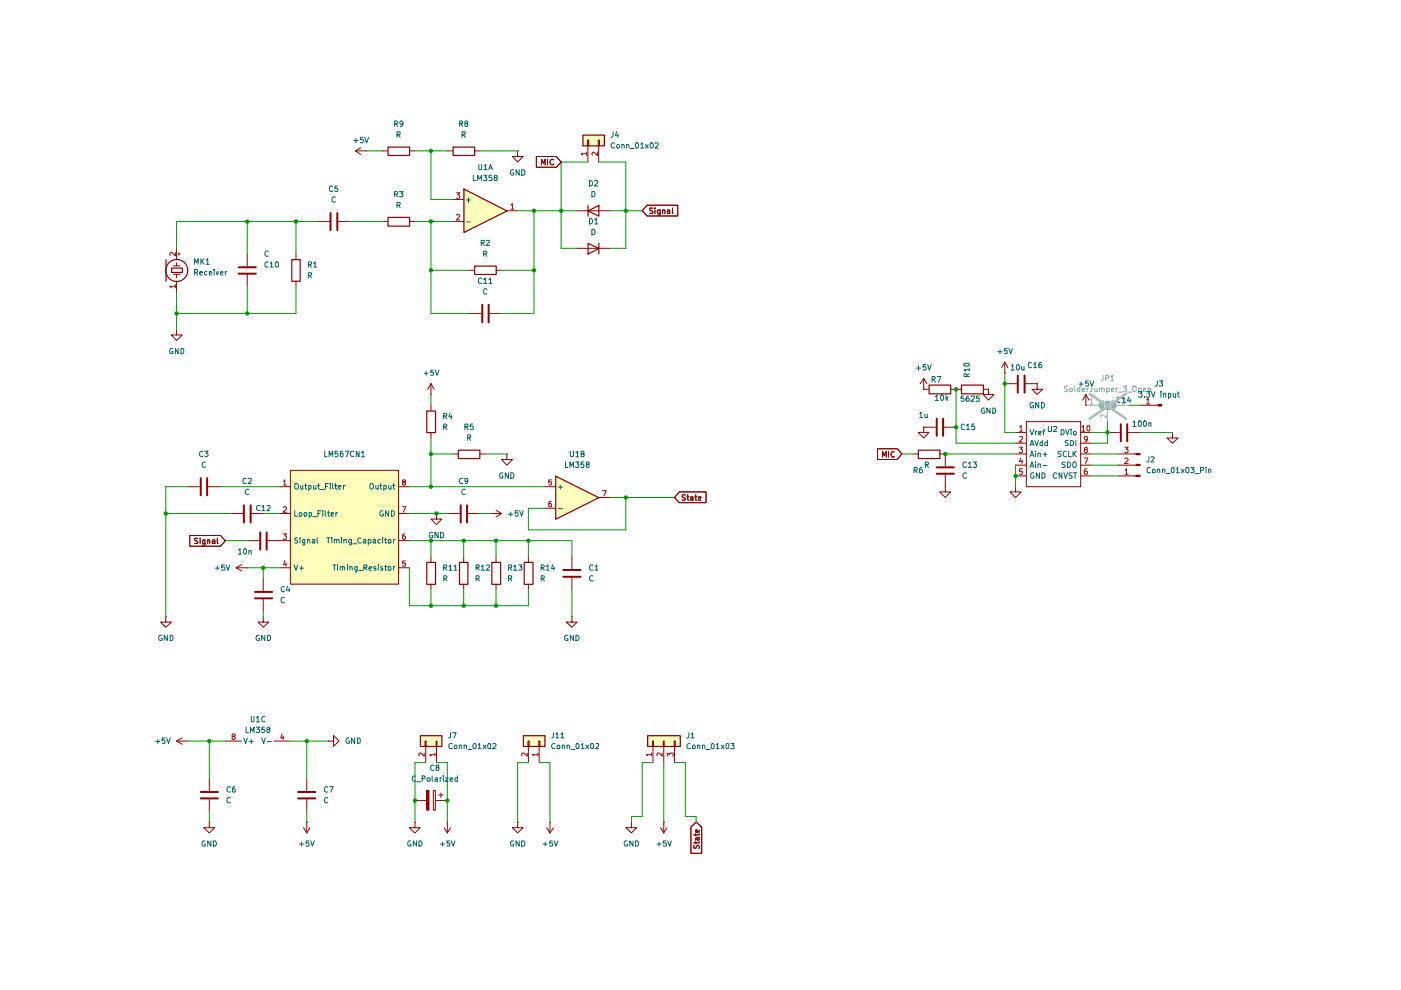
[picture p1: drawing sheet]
<svg xmlns="http://www.w3.org/2000/svg" width="297mm" height="210mm" viewBox="0 0 297 210" stroke-linecap="round" stroke-linejoin="round" font-family="sans-serif">
<path d="M231 83.5l7.7 5.3M238.7 83.5l-7.7 5.3" fill="none" stroke="#c2c2c2" stroke-width=".42"/>
<g fill="#ffb">
<path d="M117.8 101l9.2 4.5-9.2 4.6z"/>
<path d="M61.6 99.8h23v24.1h-23z"/>
<path d="M89.1 156h4.6v2.3h-4.6z"/>
<path d="M111 156h4.5v2.3h-4.5z"/>
<path d="M137.3 156h6.9v2.3h-6.9z"/>
</g>
<path d="M231 83.5l7.7 5.3M238.7 83.5l-7.7 5.3" fill="none" stroke="#c2c2c2" stroke-width=".42"/>
<g fill="#ffb">
<path d="M98.4 40.1l9.1 4.6-9.1 4.6z"/>
<path d="M123.6 28.6h4.6v2.3h-4.6z"/>
</g>
<path d="M231 83.5l7.7 5.3M238.7 83.5l-7.7 5.3" fill="none" stroke="#c2c2c2" stroke-width=".42"/>
<g fill="none" stroke="#910000" stroke-width=".21">
<path d="M36.8 56.4h1.4M36.8 58.2h1.4M37.4 52.6v2.4M37.4 55.7v.7M37.4 58.2v.7M37.4 59.6v2.3M37.7 53.8h.5M37.9 53.6v.5M52.4 53.8v2.6M52.4 58.2v2.5M62.8 53.8v1.2M62.8 59.6v1.1"/>
<path d="M99.4 57.3h1.2M105.2 57.3h1.2M122.4 52.6h6.9M137.2 43.5h6.5v2.3h-6.5l-1-1.1zM138.4 44.2h-.6v.3l.6 .4-.2 .4-.4-.1M138.9 44.1v.1M138.9 44.5v.8M140 45.2h-.5v-.7h.5v1l-.2 .1h-.3M140.5 44.6l.4-.1 .1 .8M140.5 44.5v.8M141.5 44.5h.4l.1 .8M142 44.8l-.5 .1v.3h.5"/>
<path d="M142.6 44.1l.1 1.2M37.4 69.9v1.1h1.2l-1.2 1.2-1.1-1.2h1.1M37.4 69.9h.1M99.4 66.4h2.6M103.8 66.4h2.6M61.6 99.7h22.9v24.2h-22.9zM91.4 83.6h.1M91.4 81.4l-.7 1.1M91.4 81.4l.6 1.1M91.4 81.4v2.2M91.4 85.9v1.2M91.4 91.7v1.2"/>
<path d="M96 96.3h1.1M101.7 96.3h1.2M107.5 96.3v1.1h1.1l-1.1 1.2-1.1-1.2h1.1M107.5 96.3h.1M186 95.2h4.3l.9 1.1-.9 1.1h-4.3zM187.1 96.9v-1.2l.4 .9 .4-.9v1.2M188.4 95.7v1.2M189.6 95.8l-.2-.1a.6 .6 0 0 0-.5 .6 .6 .6 0 0 0 .5 .6l.2-.1M193.5 96.3h1.2M195.8 82.5h.1M195.8 80.2l-.7 1.2M195.8 80.2l.7 1.2"/>
<path d="M195.8 80.2v2.3M199.2 96.3h1.2M39.7 103.2h2.6M40.2 113.5h6.6l1 1.1-1 1.2h-6.6zM41.9 114.2l-.4-.1-.3 .2v.2l.7 .5-.1 .2h-.6M42.4 114.1v.1M42.4 114.5v.7M43.4 114.5v1.1h-.5M43.4 114.5h-.3l-.2 .1v.5l.5 .1M44 114.6l.2-.1h.3v.7M44 114.5v.7M44.1 103.2h2.6"/>
<path d="M45.1 114.5h.3l.2 .1v.6h-.5l-.1-.2 .1-.2h.5M46.1 114.1v.9l.1 .2M49 108.9h2.5M51.2 119.7l-1.1 .7M52.4 114.6h2.5M53.3 108.9h2.5M56.7 114.6h4.9M59.3 103.2h2.3M59.3 108.9h2.3M84.5 103.2h2.3M84.5 108.9h2.3M84.5 114.6h2.3"/>
<path d="M91.4 118.1v1.1M92.6 108.9v1.2h1.1l-1.1 1.1-1.2-1.1h1.2M92.6 108.9h.1M94.8 108.9h2.6M98.3 118.1v1.1M99.2 108.9h2.5M104 108.9h.1M104 108.9h2.4M105.2 108.2l1.2 .7M105.2 118.1v1.1M106.4 108.9l-1.2 .7M112 118.1v1.1"/>
<path d="M115.5 103.2h2.3M115.5 107.8h2.3M121.3 118.1v2.5M126.9 105.5h2.4M144 104.3h5.7v2.3h-5.7l-1-1.1zM145.3 105h-.6v.4l.5 .2 .1 .2-.3 .3-.4-.1M145.6 105.3h.5M145.8 104.9v1.1l.3 .1M146.4 105.4h.5v.7M146.9 105.6h-.5v.4h.5M147.3 105.3h.5M147.5 104.9v1.1l.3 .1"/>
<path d="M148.1 105.6h.5v-.2h-.5v.6h.5M35.2 130.7v1.2h1.1l-1.1 1.1-1.1-1.1h1.1M35.2 130.7h.1M50.1 120.4h2.3M50.1 120.4l1.1 .7M52.4 120.4h.1M55.8 122.7v2.5M55.8 127.1v2.4M59.3 120.4h2.3M84.5 120.4h2.3M91.4 123.9v1.1M98.3 123.9v1.1"/>
<path d="M105.2 123.9v1.1M112 123.9v1.1M121.3 130.7v1.2h1.1l-1.1 1.1-1.2-1.1h1.2M121.3 130.7h.1M121.3 122.4v2.6M90.1 157.1h.3v1.1h-.3zM90.3 158.2v3.5M92.5 157.1h.1v1.1h-.1zM92.6 158.2v3.5M111.9 157.1h.3v1.1h-.3zM112 158.2v3.5M114.2 157.1h.3v1.1h-.3z"/>
<path d="M114.3 158.2v3.5M138.4 157.1h.1v1.1h-.1zM138.4 158.2v3.5M140.6 157.1h.2v1.1h-.2zM140.7 158.2v3.5M142.9 157.1h.3v1.1h-.3zM143 158.2v3.5M91.9 167.6h.4v4.2h-.4zM93 168.6h.9M93.5 168.1v1M94.2 175.5l.6 1.1M94.8 174.3h.1"/>
<path d="M94.8 174.3v2.3M95.5 175.5l-.7 1.1M109.7 174.3v1.2h1.2l-1.2 1.1-1.1-1.1h1.1M109.7 174.3h.1M115.9 175.5l.7 1.1M116.6 174.3h.1M116.6 174.3v2.3M117.4 175.5l-.8 1.1M133.9 174.3v1.2h1.1l-1.1 1.1-1.2-1.1h1.2M133.9 174.3h.1M140.1 175.5l.6 1.1M140.7 174.3h.1"/>
<path d="M140.7 174.3v2.3M141.4 175.5l-.7 1.1M146.5 175.3l1.1-1 1.2 1v5.6h-2.3zM147.2 179.2v.6h.4l.2-.5 .2-.1 .3 .3-.1 .4M147.5 176.8v.4M147.5 178.5v.4M147.8 177.6v.5h.4v-.5M148.2 176v.4h-.7v-.4l.3-.1v.5M148.3 178.5l-.1 .2h-1.1M148.3 177.6h-.7l-.1 .5M148.3 176.8l-.1 .2h-1.1"/>
</g>
<g fill="none" stroke="#910000" stroke-width=".25">
<path d="M35.2 55.1v4.5M36.4 56.8h2.3v1h-2.3zM61.9 55.1h1.7v4.5h-1.7zM100.6 56.4h4.6v1.8h-4.6zM124.7 51.6l2.3 1.1-2.3 1.2zM127 51.6v2.3M90.5 87.2h1.8v4.5h-1.8zM97.2 95.4h4.5v1.8h-4.5zM194.7 95.4h4.6v1.8h-4.6zM90.5 119.2h1.8v4.7h-1.8zM97.4 119.2h1.8v4.7h-1.8zM104.3 119.2h1.8v4.7h-1.8z"/>
<path d="M111.1 119.2h1.9v4.7h-1.9zM117.8 101l9.2 4.5-9.2 4.6zM89.1 156h4.6v2.3h-4.6zM111 156h4.5v2.3h-4.5zM137.3 156h6.9v2.3h-6.9z"/>
<circle cx="37.5" cy="57.3" r="2.33"/>
</g>
<g fill="none" stroke="#b90000" stroke-width=".21">
<path d="M37.2 53.5v.8l-.9-.8-.3 .2 .1 .5M37.2 60.7h-1.2l.3 .3M37.2 60.4v.6M60 113.2h.7l-.3 .4 .3 .2v.4l-.1 .2h-.4l-.2-.2M60.1 102l.3-.2v1.1M60.1 107.6l.1-.2h.4l.1 .2v.3l-.7 .7h.7M60.1 102.9h.6M60.4 118.9l-.3 .8h.7M60.6 119.3v.7M85.3 107.4h.7l-.5 1.2M85.5 102.2l-.1-.1v-.3h.6l-.1 .4h-.4l-.1 .1v.5l.1 .1 .5-.1v-.5l-.2-.1M85.9 113.2l-.5 .2v.8l.1 .2 .5-.2v-.4l-.2-.2h-.3l-.1 .3"/>
<path d="M86 118.9h-.6v.6h.6l-.1 .5h-.5M116.9 106.3h-.4l-.2 .3v.7h.6v-.5h-.4l-.2 .1M116.9 101.8h-.6v.5h.6v.5h-.6M127.7 104h.8l-.5 1.1M89.9 159.7v.6l-.6-.6-.5 .1 .1 .5M92.2 159.7v.6M111.8 159.7v.6l-.7-.6h-.4v.6M114.1 159.7v.6M138.1 159.7v.6M140.4 159.7v.6l-.6-.6h-.4v.6M92.2 160h-1.1l.4 .3M114.1 160h-1.2l.3 .3"/>
<path d="M138.1 160h-1.1l.3 .3M141.6 160.3v-.6l.4 .3 .1-.3h.5l.2 .1v.4l-.2 .1"/>
</g>
<g fill="none" stroke="#006665" stroke-width=".21">
<path d="M62.3 119.8l.5 1.1 .3-1.1M62.5 102.7l.3-.2a.6 .6 0 0 1 .5 .6 .6 .6 0 0 1-.5 .6l-.3-.2zM62.5 108.3v1.2h.6M63.1 114.1h-.6v.4l.6 .2-.1 .4h-.5M63.4 108.8l.5-.1 .1 .2v.3l-.2 .3-.4-.2zM63.6 114v.1M63.6 114.4v.7M63.8 102.9v.7h.4M64.2 102.9v.8M64.5 108.7h.5v.2v.3l-.2 .3-.4-.3zM64.6 114.4v1.1h-.4M64.6 114.5l-.2-.1-.3 .2 .1 .5h.4"/>
<path d="M64.6 102.9h.4M64.8 102.5v1.1l.2 .1M65.2 114.5l.2-.1 .3 .1v.6M65.2 114.4v.7M65.5 103l.2-.1 .3 .2-.1 .5h-.4M65.5 102.9v1.1M65.5 109.4l.4 .1 .2-.2-.1-.6h-.5v1.1M66.2 114.5l.4-.1 .1 .1v.6h-.5l.1-.4h.4M66.3 109.5h.9M66.5 102.9v.7h.5M67 102.9v.8M67.2 114v1l.2 .1"/>
<path d="M67.3 102.9h.4M67.4 108.9h.4M67.5 102.5v1l.2 .2M67.9 103.8h.9M68 108.3h-.6v1.2M68.4 108.3v.1M68.4 108.7v.8M68.9 108.3v1l.2 .2M69 103.1h.4M69.3 114h.6M69.4 108.7h.5M69.6 102.5h-.6v1.2"/>
<path d="M69.6 108.3v1.1l.3 .1M69.6 114v1.1M70 102.5v.2M70 102.9v.8M70.2 109h.5l-.1-.3h-.4v.7h.4M70.4 114v.1M70.4 114.4v.7M70.5 102.5v1l.2 .2M70.5 119.8h.7M70.9 114.5l.1-.1 .4 .1v.6M70.9 114.4v.7M70.9 119.8v1.1"/>
<path d="M71 102.9h.5M71.1 102.5v1l.4 .2M71.2 108.7v.8M71.4 114.5l.2-.1 .3 .1v.6M71.6 108.7h-.3l-.1 .2M71.6 119.8v.1M71.7 103.3l.6-.1-.1-.3-.5 .2v.4l.2 .2 .3-.1M72.4 114v.1M72.4 114.4v.7M72.8 102.9v.8M72.9 114.5l.2-.1 .3 .1v.6M72.9 114.4v.7"/>
<path d="M73.2 102.9l-.4 .2M73.7 119.8v.1M74.5 114.4v.9l-.2 .3-.3-.1M74.5 114.5l-.3-.1-.3 .2 .1 .5h.5M74.8 115.3h.8M76.6 114.1l-.4-.1-.3 .3 .1 .7h.6M77.1 114.5l.3-.1 .2 .1v.6h-.5l-.1-.2 .1-.2h.5M78.1 114.5l.3-.1 .3 .2v.4l-.2 .1h-.4M78.1 114.4v1.2M78.7 102.5h.2a.65 .65 0 0 1 .3 .7 .65 .65 0 0 1-.5 .5 .78 .78 0 0 1 0-1.2zM79.1 114.5h.5v.6h-.5v-.3l.5-.1M79.7 102.9v.6l.2 .2 .3-.1"/>
<path d="M80.2 119.8v.1M80.2 102.9v.8M80.5 102.9h.5M80.6 114.5l-.2-.1-.3 .2 .1 .5h.4M80.7 102.5v1l.3 .2M81.1 114v.1M81.1 114.4v.7M81.2 108.4l-.2-.1a.61 .61 0 0 0-.5 .6 .61 .61 0 0 0 .5 .6l.3-.2v-.3h-.3M81.4 103h.5v.6h-.5M81.4 102.9v1.1M81.5 114.4h.5M81.7 114v1.1h.3"/>
<path d="M81.7 119.8v1.1h.3M82.3 114.5l.2-.1 .3 .1v.6l-.5-.1zM82.4 102.9v.6l.2 .2 .3-.1M82.4 108.3v1.2l-.7-1.2v1.2M82.9 102.9v.8M83 108.3l.6 .2v.6l-.4 .4h-.2zM83.2 102.9h.5M83.4 102.5v1l.3 .2M83.4 114.4v.7M83.7 114.4l-.3 .2M118.4 103.3h.9M118.4 107.9h.9"/>
<path d="M118.8 102.9v.8M63.5 120.5h.9M63.9 120v.9M71.6 120.1v.8M72.2 120.2l.3-.1 .2 .2v.6M72.2 120.1v.8M72.7 120.3l.1-.2 .3 .1v.7M73.7 120.1v.8M74.2 120.2l.3-.1 .2 .2v.6M74.2 120.1v.8M75.7 120.1v1l-.2 .2-.2-.1M75.7 120.2l-.2-.1-.3 .3 .1 .5h.4"/>
<path d="M76 121h.9M77.1 120.4l.6-.1v-.5h-.6v1.1M77.4 120.4l.4 .5M78.2 120.6l.6-.2-.1-.3-.5 .2v.4l.1 .2h.5M79.7 120.2h-.4v.3l.4 .1 .1 .1-.1 .2h-.4M80.2 120.1v.8M81.1 120.2l-.2-.1-.2 .2 .2 .3h.2v.3h-.4M81.5 120.1h.5M82.3 120.2h.5v.7l-.5-.1zM83.4 120.1v.8M83.7 120.1l-.3 .1v.2"/>
</g>
<g fill="none" stroke="#910000" stroke-width=".42">
<path d="M50.6 58h3.6M50.6 56.7h3.6M102.2 64.6v3.8M103.6 64.6v3.8M42.6 101.4v3.6M43.9 101.4v3.6M51.7 107.1v3.7M53.1 107.1v3.7M55.2 112.9v3.6M56.5 112.9v3.6M97.7 107.1v3.7M99 107.1v3.7"/>
<path d="M54.1 126.9h3.6M54.1 125.5h3.6M119.4 120.8h3.7M119.4 122.3h3.7"/>
</g>
<path d="M90.4 167.6h.5v4.2h-.5z" fill="#910000"/>
<g fill="none" stroke="#910000" stroke-width=".21">
<path d="M195.8 90.6v1.1h1.1l-1.1 1.2-1.1-1.2h1.1M195.8 90.6h.1M195.8 90.6h2.5M195.8 82.5h1.1M200.2 90.6h2.5M201.5 82.5h1.2M215.3 91.7h2.3M215.3 94h2.3M215.3 96.3h2.3M215.3 98.6h2.3M217.6 89.4h11.5v13.8h-11.5zM229.1 91.7h2.3"/>
<path d="M229.1 94h2.3M229.1 96.3h2.3M229.1 98.6h2.3M234.8 91.7h2.5M239.2 91.7h2.5M215.3 100.9h2.3M229.1 100.9h2.3M55.8 130.7v1.2h1.2l-1.2 1.1-1.1-1.1h1.1M55.8 130.7h.1M37.4 157.1h2.3M37.4 157.1l1.2 .7M38.6 156.4l-1.2 .7"/>
<path d="M39.7 157.1h.1M47.8 157.1h3.4M58.1 157.1h3.5M69.6 157.1h1.1v-1.2l1.2 1.2-1.2 1.1v-1.1M69.6 157.1h.1M44.4 174.3v1.2h1.1l-1.1 1.1-1.2-1.1h1.2M44.4 174.3h.1M44.4 165.2v2.4M44.4 169.5v2.5M64.4 175.5l.6 1.1M65 174.3h.1M65 165.2v2.4"/>
<path d="M65 169.5v2.5M65 174.3v2.3M65.7 175.5l-.7 1.1M88 174.3v1.2h1.1l-1.1 1.1-1.2-1.1h1.2M88 174.3h.1M88 169.7h2.4M90.4 167.6h.5v4.2h-.5zM92.3 169.7h2.5"/>
</g>
<path d="M198.6 88.8v3.6M200 88.8v3.6M237.6 89.9v3.7M239 89.9v3.7M42.6 167.9h3.6M42.6 169.3h3.6M63.2 167.9h3.7M63.2 169.3h3.7" fill="none" stroke="#910000" stroke-width=".42"/>
<g fill="none" stroke="#b90000" stroke-width=".21">
<path d="M216.1 94.8h.7l-.4 .4 .4 .2v.4l-.2 .2h-.3l-.2-.2M216.2 90.6l.3-.4v1.2M216.2 92.6h.6v.4l-.7 .7h.7M216.2 91.4h.6M216.4 97.1l-.2 .8h.6M216.7 97.5v.8M216.8 99.4h-.6v.6h.6v.5h-.6M229.4 90.6l.3-.4v1.2M229.4 91.4h.7M229.9 97.1h.7l-.5 1.2M230.1 95.3l-.2-.2 .2-.3 .4 .1v.3l-.6 .4 .2 .4 .5-.3-.3-.4M230.5 99.4h-.3a.73 .73 0 0 0-.1 1.1h.4l.1-.4-.1-.2h-.4l-.2 .2"/>
<path d="M230.6 90.3l.2-.1 .3 .3v.7l-.3 .2-.3-.2zM230.6 93l-.3 .3-.4-.3 .1-.4h.5a.74 .74 0 0 1-.4 1.1M49.4 156.1l-.2-.1 .2-.4h.2l.3 .3-.2 .2h-.3l-.2 .2v.4l.2 .1h.2l.3-.3-.3-.4M59.8 155.6l-.3 .8h.7M60 156v.8"/>
</g>
<g fill="none" stroke="#006665" stroke-width=".21">
<path d="M218.4 91.1l.4 1.1 .4-1.1M218.4 94.5l.4-1.1 .4 1.1M218.4 96.8l.4-1.1 .4 1.1M218.4 99.1l.4-1.2 .4 1.2M218.5 94.2h.5M218.5 96.5h.5M218.5 98.8h.5M219.4 93.4l.4 1.1 .3-1.1M219.6 95.7h.1M219.6 97.9v.1M219.6 91.4v.8M219.6 96.1v.7"/>
<path d="M219.6 98.4v.7M219.9 91.4l-.3 .3M220.1 96.2l.5-.1v.7M220.1 98.5l.5-.1v.7M220.1 96.1v.7M220.1 98.4v.7M220.2 91.8h.5v-.3h-.5v.7h.5M221 93.4v1.1h-.4v-.7h.4M221.1 91.4h.4M221.2 96.3h.8M221.2 98.7h.8M221.5 91.1l-.3 .2v.9"/>
<path d="M221.6 95.9v.9M222.1 93.4v1.1h-.4l-.2-.2v-.3l.3-.3 .3 .1M225 91.1h.4l.2 .2 .1 .5-.3 .4h-.4zM225 95.7h-.6v.5l.5 .1 .1 .3-.3 .2h-.4M225.8 98l-.4-.1-.3 .3 .3 .3 .4 .2v.3l-.1 .1-.6-.1M225.9 91.1l.4 1.1 .4-1.1M226.1 95.7h-.2a.6 .6 0 0 0-.5 .6 .6 .6 0 0 0 .5 .5l.2-.1M226.3 97.9a.58 .58 0 0 1 .7 .7l-.2 .4-.5 .1zM226.5 93.5h-.6v.4l.5 .2 .1 .2-.1 .2h-.6M226.6 95.7v1.1h.6M227 93.4l.6 .2v.6l-.2 .3h-.4zM227.1 91.1v.1"/>
<path d="M227.1 91.4v.8M227.5 95.7v1.1M227.6 91.6l.2-.2 .3 .1v.7l-.5-.1zM227.7 97.9h.2a.65 .65 0 0 1 .3 .7 .65 .65 0 0 1-.5 .5 .78 .78 0 0 1 0-1.2zM227.7 96.2l.5 .6M228.1 93.4v1.1M228.2 95.7l-.7 .6M219.2 100.3a.45 .45 0 0 0-.7 .2v.7a.45 .45 0 0 0 .7 .1v-.4h-.2M220.4 100.2v1.2l-.7-1.2v1.2M220.9 100.2l.6 .2 .1 .3-.1 .5-.3 .2h-.3zM224 100.4a.52 .52 0 0 0-.7 .4 .52 .52 0 0 0 .7 .5M225.1 100.2v1.2l-.5-1.2v1.2"/>
<path d="M225.6 100.2l.3 1.2 .4-1.2M227.3 100.3l-.5-.1-.1 .2v.3l.6 .4-.2 .3-.4-.1M227.6 100.2h.7M227.9 100.2v1.2M51.7 156.4l.4 1.2 .3-1.2M52.8 157.2h.9M53.3 156.8v.8M55.5 156.4l.4 1.2 .3-1.2M56.7 157.2h.8"/>
</g>
<path d="M197 81.6h4.6v1.9h-4.6z" fill="none" stroke="#910000" stroke-width=".25"/>
<path d="M232.5 85.9h.5M233.9 85a.89 .89 0 0 0-.8 .9 .89 .89 0 0 0 .8 .9M233.9 85.1v1.8" fill="none" stroke="#a0a0a0" stroke-width=".21"/>
<path d="M233.3 85.3l.6-.3v1.8a.89 .89 0 0 1-.8-.5 .89 .89 0 0 1 .2-1z" fill="#a0a0a0"/>
<path d="M233.9 85a.89 .89 0 0 0-.8 .9 .89 .89 0 0 0 .8 .9" fill="none" stroke="#a0a0a0" stroke-width=".21"/>
<path d="M234.4 85.1h.9v1.8h-.9z" fill="#a0a0a0"/>
<path d="M234.4 85.1h.9v1.8h-.9zM234.8 86.9v.2M235.7 85a.89 .89 0 0 1 .9 .9 .89 .89 0 0 1-.9 .9" fill="none" stroke="#a0a0a0" stroke-width=".21"/>
<path d="M235.7 85a.89 .89 0 0 1 .9 .9 .89 .89 0 0 1-.9 .9z" fill="#a0a0a0"/>
<path d="M230.2 85.9h2.3M234.8 87.1v2.3M235.7 85.1v1.8M235.7 85a.89 .89 0 0 1 .9 .9 .89 .89 0 0 1-.9 .9M236.7 85.9h2.8" fill="none" stroke="#a0a0a0" stroke-width=".21"/>
<path d="M231.1 84.8l.3-.3v1.2M231.1 85.7h.6M234.5 88v.6l-.6-.6h-.5v.5M237.9 84.5h.7l-.4 .4 .4 .3-.1 .4h-.6" fill="none" stroke="#a9a9a9" stroke-width=".21"/>
<path d="M231 83.5l7.7 5.3M238.7 83.5l-7.7 5.3" fill="none" stroke="#c2c2c2" stroke-width=".42"/>
<path d="M200.4 96.3v2.5M230.2 85.9h.1M230.2 83.6l.7 1.2M230.2 83.6l-.7 1.2M230.2 83.6v2.3M248.6 91.7v1.2h1.2l-1.2 1.1-1.2-1.1h1.2M248.6 91.7h.1M200.4 103.2v1.1h1.1l-1.1 1.2-1.2-1.2h1.2M200.4 103.2h.1M200.4 100.7v2.5M215.3 103.2v1.1h1.2l-1.2 1.2-1.2-1.2h1.2M215.3 103.2h.1" fill="none" stroke="#910000" stroke-width=".21"/>
<path d="M198.6 99.1h3.6M198.6 100.4h3.6" fill="none" stroke="#910000" stroke-width=".42"/>
<path d="M245.5 85.8h.8v.3h-.8z" fill="#910000"/>
<path d="M241.7 85.9h3.8M245.5 85.8h.8v.3h-.8z" fill="none" stroke="#910000" stroke-width=".21"/>
<path d="M243.1 84.8l.3-.3v1.2M243.1 85.7h.7" fill="none" stroke="#b90000" stroke-width=".21"/>
<path d="M240.9 100.7h.8v.3h-.8z" fill="#910000"/>
<path d="M240.9 100.7h.8v.3h-.8z" fill="none" stroke="#910000" stroke-width=".21"/>
<path d="M240.9 98.5h.8v.2h-.8z" fill="#910000"/>
<path d="M240.9 98.5h.8v.2h-.8z" fill="none" stroke="#910000" stroke-width=".21"/>
<path d="M240.9 96.2h.8v.2h-.8z" fill="#910000"/>
<g fill="none" stroke="#910000" stroke-width=".21">
<path d="M75.4 32h2.3M75.4 32l1.1 .8M76.5 31.3l-1.1 .7M77.7 32h.1M81 32h1.2M86.8 32h1.2M94.8 32h1.2M100.6 32h1.1M109.7 32v1.2h1.2l-1.2 1.2-1.1-1.2h1.1M109.7 32h.1M113.7 33.2h4.3l1 1.2-1 1.1h-4.3zM114.8 35v-1.2l.4 .8 .4-.8v1.2"/>
<path d="M116.1 33.8v1.2M117.4 33.9a.54 .54 0 0 0-.8 .4 .54 .54 0 0 0 .7 .6l.1-.1M124.6 29.7h.2v1.2h-.2zM124.6 30.9v3.5M126.8 29.7h.3v1.2h-.3zM126.9 30.9v3.5M67.3 47h2.6M71.6 47h2.6M81 47h1.2M86.8 47h1.2M96 42.3h2.3M96 47h2.3"/>
<path d="M107.5 44.7h2.2M122.4 44.7h6.9M137.2 43.5h6.5v2.3h-6.5l-1-1.1zM138.4 44.2h-.6v.3l.6 .4-.2 .4-.4-.1M138.9 44.1v.1M138.9 44.5v.8M140 45.2h-.5v-.7h.5v1l-.2 .1h-.3M140.5 44.6l.4-.1 .1 .8M140.5 44.5v.8M141.5 44.5h.4l.1 .8M142 44.8l-.5 .1v.3h.5M142.6 44.1l.1 1.2"/>
<path d="M213 79.1h.1M213 76.8l.7 1.2M213 76.8l-.6 1.2M213 76.8v2.3M186 95.2h4.3l.9 1.1-.9 1.1h-4.3zM187.1 96.9v-1.2l.4 .9 .4-.9v1.2M188.4 95.7v1.2M189.6 95.8l-.2-.1a.6 .6 0 0 0-.5 .6 .6 .6 0 0 0 .5 .6l.2-.1M202.7 82.5h1.1M208.5 82.5h1.1M209.6 82.5v1.1h1.1l-1.1 1.2-1.1-1.2h1.1M209.6 82.5h.1"/>
<path d="M213 81.4h2.6M217.4 81.4h2.5M219.9 81.4v1.1h1.2l-1.2 1.1-1.1-1.1h1.1M219.9 81.4h.1M237.1 98.6h3.8M237.1 96.3h3.8M240.9 96.2h.8v.2h-.8zM40.2 113.5h6.6l1 1.1-1 1.2h-6.6zM41.9 114.2l-.4-.1-.3 .2v.2l.7 .5-.1 .2h-.6M42.4 114.1v.1M42.4 114.5v.7M43.4 114.5v1.1h-.5"/>
<path d="M43.4 114.5h-.3l-.2 .1v.5l.5 .1M44 114.6l.2-.1h.3v.7M44 114.5v.7M45.1 114.5h.3l.2 .1v.6h-.5l-.1-.2 .1-.2h.5M46.1 114.1v.9l.1 .2M144 104.3h5.7v2.3h-5.7l-1-1.1zM145.3 105h-.6v.4l.5 .2 .1 .2-.3 .3-.4-.1M145.6 105.3h.5M145.8 104.9v1.1l.3 .1M146.4 105.4h.5v.7M146.9 105.6h-.5v.4h.5M147.3 105.3h.5"/>
<path d="M147.5 104.9v1.1l.3 .1M148.1 105.6h.5v-.2h-.5v.6h.5M237.1 100.9h3.8M146.5 175.3l1.1-1 1.2 1v5.6h-2.3zM147.2 179.2v.6h.4l.2-.5 .2-.1 .3 .3-.1 .4M147.5 176.8v.4M147.5 178.5v.4M147.8 177.6v.5h.4v-.5M148.2 176v.4h-.7v-.4l.3-.1v.5M148.3 178.5l-.1 .2h-1.1M148.3 177.6h-.7l-.1 .5M148.3 176.8l-.1 .2h-1.1"/>
</g>
<path d="M124.4 32.6h-1.2l.3 .3M124.4 32.2v.7M126.7 32.2v.8l-.9-.8-.3 .3 .2 .4M96.8 40.9h.7l-.5 .4 .4 .1v.6h-.6M96.8 45.6l.4-.1 .3 .2-.7 .9h.7M108.3 43.5l.3-.3v1.2M108.3 44.4h.6M238.4 94.8h.8l-.4 .4 .4 .3v.2l-.3 .3h-.3l-.2-.2M238.5 99.7l.4-.3v1.2M238.5 97.3l.4-.2 .3 .3-.8 .9h.8M238.5 100.6h.7" fill="none" stroke="#b90000" stroke-width=".21"/>
<path d="M70.1 45.2v3.6M71.5 45.2v3.6M215.8 79.6v3.7M217.2 79.6v3.7" fill="none" stroke="#910000" stroke-width=".42"/>
<path d="M82.3 31.2h4.5v1.8h-4.5zM96.1 31.2h4.5v1.8h-4.5zM123.6 28.6h4.6v2.3h-4.6zM82.3 46.1h4.5v1.8h-4.5zM98.4 40.1l9.1 4.6-9.1 4.6zM124.7 44.7l2.3-1.2v2.3zM124.7 43.5v2.3M203.8 81.6h4.7v1.9h-4.7z" fill="none" stroke="#910000" stroke-width=".25"/>
<path d="M98.9 42.4h.9M98.9 47.1h.9M99.3 42v.9" fill="none" stroke="#006665" stroke-width=".21"/>
<g fill="none" stroke="#090" stroke-width=".21">
<path d="M77.7 32h3.3M88 32h6.8M91.4 32v10.3h4.6M101.7 32h8M124.6 34.4h-5.6v18.2h3.4M126.9 34.4h5.8v18.2h-3.4M52.4 47v6.8M62.8 47v6.8M67.3 47h-29.9v5.6M74.2 47h6.8M88 47h8M91.4 47v19.4h8"/>
<path d="M91.4 57.3h8M106.4 57.3h6.8M109.7 44.7h12.7M113.2 44.7v21.7h-6.8M129.3 44.7h6.9M37.4 61.9v8M52.4 60.7v5.7M62.8 60.7v5.7h-25.4M213 79.1v12.6h2.3M91.4 83.6v2.3M91.4 92.9v10.3M91.4 96.3h4.6"/>
<path d="M102.9 96.3h4.6M191.2 96.3h2.3M200.4 96.3h14.9M202.7 82.5v11.5h12.6M215.3 98.6v4.6M231.4 96.3h5.7M231.4 98.6h5.7M231.4 91.7h3.4M234.8 89.4v4.6h-3.4M239.5 85.9h2.2M241.7 91.7h6.9M35.2 108.9h13.8"/>
<path d="M39.7 103.2h-4.5v27.5M46.7 103.2h12.6M47.8 114.6h4.6M55.8 108.9h3.5M86.8 108.9h8M86.8 103.2h28.7M86.8 114.6h34.5v3.5M91.4 114.6v3.5M98.3 114.6v3.5M101.7 108.9h2.3M105.2 114.6v3.5M112 114.6v3.5"/>
<path d="M129.3 105.5h13.7M132.7 105.5v6.8h-20.7v-4.5h3.5M231.4 100.9h5.7M52.4 120.4h6.9M55.8 120.4v2.3M55.8 129.5v1.2M86.8 120.4v8h25.2v-3.4M91.4 125v3.4M98.3 125v3.4M105.2 125v3.4M121.3 125v5.7M39.7 157.1h8.1"/>
<path d="M44.4 157.1v8.1M61.6 157.1h8M65 157.1v8.1M44.4 172v2.3M65 172v2.3M90.3 161.7h-2.3v12.6M92.6 161.7h2.2v12.6M112 161.7h-2.3v12.6M114.3 161.7h2.3v12.6M138.4 161.7h-2.2v11.4h-2.3v1.2M140.7 161.7v12.6M143 161.7h2.3v11.4h2.3v1.2"/>
</g>
<g fill="#090">
<circle cx="91.4" cy="96.3" r=".47"/>
<circle cx="91.4" cy="57.3" r=".47"/>
<circle cx="132.7" cy="44.7" r=".47"/>
<circle cx="132.7" cy="105.5" r=".47"/>
<circle cx="112" cy="114.6" r=".47"/>
<circle cx="119" cy="44.7" r=".47"/>
<circle cx="113.2" cy="57.3" r=".47"/>
<circle cx="113.2" cy="44.7" r=".47"/>
<circle cx="200.4" cy="96.3" r=".47"/>
<circle cx="37.4" cy="66.4" r=".47"/>
<circle cx="52.4" cy="66.4" r=".47"/>
<circle cx="62.8" cy="47" r=".47"/>
<circle cx="35.2" cy="108.9" r=".47"/>
<circle cx="91.4" cy="103.2" r=".47"/>
<circle cx="52.4" cy="47" r=".47"/>
<circle cx="98.3" cy="128.4" r=".47"/>
<circle cx="91.4" cy="128.4" r=".47"/>
<circle cx="88" cy="169.7" r=".47"/>
<circle cx="105.2" cy="114.6" r=".47"/>
<circle cx="94.8" cy="169.7" r=".47"/>
<circle cx="105.2" cy="128.4" r=".47"/>
<circle cx="91.4" cy="114.6" r=".47"/>
<circle cx="98.3" cy="114.6" r=".47"/>
<circle cx="92.6" cy="108.9" r=".47"/>
<circle cx="55.8" cy="120.4" r=".47"/>
<circle cx="65" cy="157.1" r=".47"/>
<circle cx="44.4" cy="157.1" r=".47"/>
<circle cx="202.7" cy="82.5" r=".47"/>
<circle cx="202.7" cy="90.6" r=".47"/>
<circle cx="234.8" cy="91.7" r=".47"/>
<circle cx="215.3" cy="100.9" r=".47"/>
<circle cx="213" cy="81.4" r=".47"/>
<circle cx="91.4" cy="47" r=".47"/>
<circle cx="91.4" cy="32" r=".47"/>
</g>
<g fill="none" stroke="#006665" stroke-width=".21">
<path d="M70.5 39.5l-.3-.1-.3 .3v.8l.3 .1 .3-.1M71.6 39.4h-.6v.5h.6v.6l-.5 .1-.1-.1M75 29.8h.9M75.5 29.4v.9M77 29.1h-.5l-.1 .5h.6l.1 .4-.3 .3-.4-.2M77.3 29.1l.4 1.2 .5-1.2M83.7 26.2h.5l.1-.3-.2-.3h-.4v1.2M83.9 26.2l.4 .6M84.2 28.6h.5l.2-.2v-.3l-.2-.2h-.5v1.2M84.5 28.6l.4 .5M85.4 26.1l-.2 .3-.4-.3 .1-.4 .3-.1a.72 .72 0 0 1-.1 1.2h-.2M97.5 26.2l.6-.1v-.3l-.2-.2h-.4v1.2"/>
<path d="M97.7 26.2l.4 .6M98 28.6l.6-.1v-.5l-.6-.1v1.2M98.2 28.6l.5 .5M98.7 26.1h-.1v-.3l.4-.2 .2 .5-.6 .1v.5l.1 .1 .5-.1v-.5l-.2-.1M100.3 37.2v1.1h.6M101.3 38.3v-1.1l.4 .8 .4-.8v1.1M101.5 34.9l.1 1.1 .5-.1v-1M102.5 37.2h.7l-.3 .4 .3 .2-.1 .5-.6-.1M102.6 35.2l.4-.3v1.1M102.6 36h.7M103.6 36l.4-1.1 .4 1.1M103.7 35.6h.6"/>
<path d="M104.2 37.2h-.5l-.1 .5h.6v.6l-.6-.1M105 37.7l-.3-.4 .3-.1h.3v.4l-.5 .1-.1 .1 .1 .5h.5l.1-.5-.2-.1M108.9 36.1l-.3-.1a.61 .61 0 0 0-.4 .6 .61 .61 0 0 0 .5 .6l.2-.1v-.5h-.2M110.1 36v1.2l-.7-1.2v1.2M110.6 36l.5 .1 .2 .2v.6l-.4 .3h-.3zM125 38.3l.5 .1 .2 .5a.57 .57 0 0 1-.7 .5zM126.1 38.4l.4-.1 .3 .3-.8 .8h.8M130 27.9v.9l-.4 .3M130.3 30.4l-.5-.1a.57 .57 0 0 0-.2 .7 .57 .57 0 0 0 .7 .3M130.7 27.9l-.2 .9h.7M130.8 30.7h.4v.6l-.3 .1-.2-.2zM131 28.3v.8"/>
<path d="M131.8 30.7l.4-.1 .1 .2v.6M131.8 30.6v.8M132.9 30.7l.3-.1 .2 .2v.6M132.9 30.6v.8M133.6 31.5h.9M134.8 30.4l.1-.1a.55 .55 0 0 1 .6 .5 .55 .55 0 0 1-.5 .6l-.3-.4zM135.8 30.6l.4-.3v1.1M135.8 31.4h.7M136.8 30.6l.6 .8M137.4 30.6l-.6 .8M137.9 30.5l.1-.2a.56 .56 0 0 1 .6 .5 .56 .56 0 0 1-.4 .6l-.3-.2zM139 30.4l.5-.1v.4l-.6 .7h.6"/>
<path d="M41.2 57.7h.6l.1-.4-.1-.2h-.6v1.2M41.2 56v-1.2l.5 .9 .3-.9v1.2M41.6 57.7l.3 .6M42.3 57.9l.6-.1-.1-.2-.5 .1v.5l.2 .1 .4-.1M42.6 54.8v1.2M42.8 55.4l.5 .6M43.3 54.8l-.7 .7M43.7 55.2l.3-.4v1.2M43.7 56h.7M43.9 57.6h-.3l-.2 .1v.5h.5M44.4 57.9l.5-.1-.2-.2h-.3v.6h.4M45.4 57.1v.2"/>
<path d="M45.4 57.6v.7M45.8 57.6l.3 .7 .2-.7M46.8 57.9l.5-.1-.1-.2-.4 .1v.5l.1 .1 .4-.1M47.8 57.6v.7M48.1 57.6l-.3 .1M56.8 53.3l-.4-.1-.3 .5 .3 .6h.4M56.8 55.6l-.4-.1-.3 .5 .3 .6 .4-.1M57.3 55.9l.3-.4v1.1M57.3 56.6h.6M58.5 55.5h.4l.1 .2v.8l-.1 .1h-.4l-.2-.4zM65.4 58.4l.6-.1v-.5h-.6v1.1M65.4 56.1l.6-.1v-.5h-.6v1.1"/>
<path d="M65.6 58.4l.5 .5M65.6 56.1l.5 .5M66.5 55.9l.3-.4v1.1M66.5 56.6h.7M71.1 41.8l-.2-.1a.6 .6 0 0 0-.5 .6 .6 .6 0 0 0 .5 .6l.2-.2M83.7 41.2h.4l.2-.4-.1-.2h-.5v1.1M83.9 41.2l.4 .5M84.2 43.5h.5l.2-.2v-.3l-.7-.1v1.1M84.5 43.5l.4 .5M84.7 40.6h.7l-.4 .4 .4 .2v.4l-.2 .1-.5-.1M102 51.5h.5l.2-.4-.2-.1h-.5v1.1M102.1 59.1l-.1-.2-.5 .2-.1 .7a.45 .45 0 0 0 .7 .2"/>
<path d="M102.3 51.5l.4 .6M102.5 53.8l.6-.1v-.5h-.6v1.1M102.5 59.3h.2l.2-.4v1.2M102.9 53.8l.3 .5M103.1 51h.5l.2 .2-.7 .9h.7M103.6 59.3h.2l.2-.4v1.2M125 46.3l.5 .2 .2 .5a.57 .57 0 0 1-.7 .5zM125.5 48.6a.6 .6 0 0 1 .7 .6 .6 .6 0 0 1-.7 .6zM125.5 40.6h.5a.65 .65 0 0 1 .1 .8 .65 .65 0 0 1-.6 .3zM126.1 46.6l.3-.3v1.2M126.1 47.5h.7M36.6 73.9h-.4l-.3 .4 .1 .4 .3 .3 .4-.1v-.4h-.3"/>
<path d="M37.8 73.9v1.1l-.6-1.1v1.1M38.4 73.9h.4l.2 .3v.5l-.4 .3h-.2zM89.9 79.1h.9M90.4 78.7v.9M91.9 78.5h-.5l-.1 .5h.6l.1 .4-.2 .2-.5-.1M92.3 78.5l.3 1.1 .5-1.1M102.5 60.1h.7M103.2 61.4l-.3-.2-.4 .3v.6l.4 .3 .3-.1M103.6 60.1h.7M194.3 78h.9M194.7 77.5v1M196.3 77.3h-.5l-.1 .6 .1-.2 .5 .1v.6l-.5 .1-.1-.2"/>
<path d="M196.7 77.3l.3 1.2 .5-1.2M198.7 79.8h.8l-.5 1.2M204.4 77.2l.2-.2h.7l.2 .2v.3l-.9 .1-.2-.1zM205 79.8v-.4l-.2-.2-.4 .1v.5h1.1M205.5 78.4h-1.1l.3 .3M205.5 79.2l-.5 .4M205.5 78.1v.6M211.5 74.6h.9M212 74.2v.8M213.5 73.9h-.5v.5h.5v.5h-.5M213.9 73.9l.4 1.1 .3-1.1M214.4 77.6l.3-.3v1.2"/>
<path d="M214.4 78.5h.7M215.5 77.5l.2-.2a.62 .62 0 0 1 .5 .6 .62 .62 0 0 1-.5 .6l-.2-.3zM216.6 77.7v.6l.2 .2 .3-.2M217.1 77.7v.8M218.7 76.9h-.5l-.2 .2v.6l.2 .3 .5-.1M219.1 77.2l.4-.3v1.1M219.1 78h.7M220.8 76.9h-.3l-.2 .2v.9h.5l.1-.5a.35 .35 0 0 0-.3-.2 .35 .35 0 0 0-.4 .2M43 95.7h-.5l-.2 .5 .2 .6h.3l.2-.1M43.4 95.7h.7l-.4 .4 .4 .2v.3l-.2 .2h-.4l-.1-.1M43.5 98l-.1-.1a.56 .56 0 0 0-.6 .7 .56 .56 0 0 0 .7 .4M68.8 95.7v1.1h.6"/>
<path d="M69.8 96.8v-1.1l.3 .8 .4-.8v1.1M71.6 95.7h-.6v.6l.2-.2 .4 .2v.4l-.1 .1-.5-.1M72.7 95.7h-.5v1l.1 .1 .4-.1v-.4l-.1-.2h-.3l-.1 .2M73.2 95.7h.7l-.5 1.1M75 95.7h-.5l-.2 .5 .2 .6h.3l.2-.1M76.1 95.7v1.1l-.6-1.1v1.1M76.6 96l.4-.3v1.1M76.6 96.8h.7M94.1 90.5h.5l.2-.3-.3-.3h-.4v1.2M94.1 88.2h.5l.2-.2-.1-.3-.6-.1v1.2M94.3 90.5l.5 .6M94.3 88.2l.5 .6"/>
<path d="M95.4 87.6l-.2 .8h.7M95.7 88v.8M98.6 90.5h.6v-.5l-.6-.1v1.2M98.8 90.5l.4 .6M99.2 92.8h.5l.1-.4-.2-.2h-.4v1.2M99.4 92.8l.4 .6M100.3 89.9h-.5l-.1 .6 .1-.2 .5 .1v.6h-.6M119.9 97.9v1.2h.5M120.8 99.1v-1.2l.4 .9 .4-.9v1.2M120.9 95.7v.9l.3 .2 .4-.2v-.9M122 97.9h.7l-.3 .5 .3 .1v.5l-.2 .1h-.3l-.2-.1M122.1 96l.3-.3v1.1"/>
<path d="M122.1 96.8h.6M123.2 96.3h.4l.2-.2v-.4h-.6v1.1h.6l.1-.4-.3-.1M123.8 97.9h-.6v.6l.2-.1 .4 .1v.5l-.2 .1-.4-.1M124.5 98.5l-.2-.1v-.4h.6v.4l-.6 .1v.5l.2 .1 .4-.1v-.5h-.2M193.8 99.7l.6-.1 .1-.3-.2-.2h-.5v1.1M194.1 99.7l.4 .5M195 87.7l.3-.3v1.1M195 88.5h.6M195.4 99.1l-.3 .1-.2 .9 .1 .1h.4l.2-.1-.1-.5h-.3l-.3 .1M196.1 87.8v.6l.2 .1h.3M196.2 98.5h.6v-.5l-.6-.1v1.2M196.4 98.5l.5 .6"/>
<path d="M196.6 87.8v.7M197.6 80.4l.6-.1v-.4l-.6-.1v1.2M197.9 80.4l.4 .6M198.3 84.1l.3-.4v1.2M198.3 84.9h.7M199.5 83.8l.3-.1a.69 .69 0 0 1-.1 1.2l-.3-.5zM200.6 83.7v1.2M200.7 84.4l.3 .5M201 84.1l-.4 .5M204.3 84h-.5l-.1 .5h.6l.1 .4-.2 .2-.5-.1M204.5 90.1l-.4-.2-.3 .3v.6l.3 .3 .4-.1M204.9 90.2l.3-.3v1.2"/>
<path d="M204.9 98h-.5l-.3 .5 .3 .5 .3 .1 .2-.1M204.9 91.1h.7M205.3 84l-.3 .1-.2 .8 .1 .2h.4l.2-.2-.1-.4-.2-.1-.4 .3M205.3 98.3l.4-.4v1.2M205.3 99.1h.7M205.9 84.1l.5-.1 .2 .3-.8 .8h.8M206.3 97.9h.7l-.3 .5 .3 .1v.5l-.1 .1h-.4l-.2-.1M206.6 89.9h-.5l-.1 .6 .2-.2 .4 .1v.6h-.6M207.6 84h-.6v.5h.6l-.1 .6-.5-.1M208.7 86.5h-.4l-.2 .2-.1 .4 .3 .5 .5-.1v-.4h-.3M209.9 86.5v1.1l-.7-1.1v1.1M210.5 86.5h.4l.2 .3v.6l-.2 .2h-.4z"/>
<path d="M219 85.4l-.2-.1a.61 .61 0 0 0-.4 .7 .61 .61 0 0 0 .5 .5l.2-.2v-.3h-.2M220.2 85.3v1.2l-.6-1.2v1.2M220.8 85.3l.6 .3v.6l-.3 .3h-.3zM222.3 90.4v1.1h.5l.1-.2v-.9M223.4 90.5l.6-.1v.2v.3l-.6 .6h.6M228.8 81.4h.8M229.2 81v.9M230.7 80.8h-.5l-.1 .5h.6l.1 .4-.2 .2-.5-.1M231.1 80.8l.4 1.1 .4-1.1M237.5 84.3l-.4-.1a.55 .55 0 0 0-.3 .7 .55 .55 0 0 0 .7 .3M237.9 84.5l.4-.3v1.1M237.9 85.3h.7"/>
<path d="M239.4 84.1l-.4 .9h.8M239.6 84.6v.7M240.2 89.6l.4-.4v1.2M240.2 90.4h.7M241.4 89.3l.3-.1a.69 .69 0 0 1-.1 1.2l-.3-.4zM241.4 83h.8l-.5 .5 .4 .1v.5l-.5 .1-.2-.1M242.5 89.3l.2-.1a.62 .62 0 0 1 .4 .6 .62 .62 0 0 1-.4 .6l-.3-.4zM242.7 84.1v.1M243.1 83h.7l-.4 .5 .4 .1v.5l-.2 .1h-.3l-.2-.1M243.6 89.7l.4-.1v.8M243.6 96.8v.8l-.2 .3h-.3M243.6 89.6v.8"/>
<path d="M243.9 99.2l-.5-.1-.2 .5 .2 .6 .5-.1M244 96.9l.6-.1 .1 .2-.7 .9h.7M244.1 83l.4 1.2 .4-1.2M244.4 99.6l.3-.1 .3 .2v.4l-.2 .1-.4-.1zM245.4 99.6l.1-.1 .4 .1v.6M245.4 80.8v.8l-.2 .3h-.3M245.4 99.5v.7M245.8 80.8h.7l-.4 .4 .4 .1v.5h-.7M246.1 83v.1M246.1 83.4v.8M246.5 99.6l.1-.1 .4 .1v.6M246.5 99.5v.7"/>
<path d="M246.6 83.6l.2-.2 .4 .1v.7M246.6 83.4v.8M247.7 83.5l.4-.1 .2 .2-.2 .6-.4-.1M247.7 83.4v1.2M248.3 99.3l.2-.2 .4 .2v.8l-.1 .1-.5-.1zM248.8 83.4v.7l.1 .1 .4-.1M249.3 83.4v.8M249.4 99.5l.3-.4v1.1M249.6 83.4h.4M249.8 83v1.1l.2 .1M250.5 99.5l.6 .7M251.1 99.5l-.6 .7"/>
<path d="M251.6 99.1h.3l.2 .2v.8l-.2 .1h-.3l-.2-.4zM252.5 99.1h.7l-.4 .5 .4 .1-.1 .5-.6-.1M254.5 99.7l.6-.1v-.5h-.6v1.1M255.7 99.1v.1M255.7 99.5v.7M256.2 99.6l.2-.1 .3 .1v.6M256.2 99.5v.7M47.6 119.8h-.6v.5l.5-.1 .2 .2v.3l-.2 .2-.5-.1M47.9 119.8l.5 1.1 .3-1.1M50.6 116.7l.3-.4v1.2M50.6 117.5h.6M51.7 116.4l.3-.1 .3 .3v.6l-.3 .3-.3-.3z"/>
<path d="M52.2 101.5l-.5-.1-.2 .5 .2 .6 .5-.1M52.6 101.5h.7v.4l-.7 .6h.7M52.8 103.8h-.5l-.3 .4 .3 .6 .5-.1M52.8 116.8h.5v.7M52.8 116.7v.8M55.1 107.3l-.5-.1a.56 .56 0 0 0-.2 .7 .56 .56 0 0 0 .6 .3h.1M55.6 107.4l.3-.2v1.1M55.6 108.3h.5M56.7 107.3l.5-.1v.4l-.6 .7h.6M91.7 112.9l-.3-.1-.3 .2-.1 .8a.45 .45 0 0 0 .7 .1v-.4h-.2M92.9 112.8v1.2l-.7-1.2v1.2M93.4 112.8l.6 .2 .1 .4-.1 .5-.3 .1h-.3z"/>
<path d="M98.1 101.5l-.5-.1-.2 .5 .2 .6 .5-.1M98.7 103.8h-.6l-.2 .4 .2 .6 .6-.1M99.2 101.9l-.1 .2h-.4l-.1-.6h.6v.8l-.2 .2h-.3M103.1 119.9l.5-.1 .2 .3-.7 .8h.7M106.6 100.3l-.2-.1a.6 .6 0 0 0-.5 .6 .6 .6 0 0 0 .5 .6l.2-.1v-.4h-.2M107.8 100.2v1.2l-.7-1.2v1.2M107.8 109h.9M108.3 100.2a.6 .6 0 0 1 .7 .6 .6 .6 0 0 1-.7 .6zM108.3 108.5v1M109.8 108.3h-.6v.6l.2-.2 .4 .2v.4l-.1 .2-.5-.2M110 119.8h.7l-.4 .4h.3l.1 .2-.1 .5-.6-.1M110.2 108.3l.4 1.2 .3-1.2"/>
<path d="M117.2 119.7l-.3 .9h.7M125.7 119.9l-.5-.1-.2 .4 .2 .7 .5-.1M204.9 100.4a.52 .52 0 0 0-.8 .4 .52 .52 0 0 0 .7 .5h.1M247.2 100.4h.9M249.4 100.2h.6M253.4 100.4h.9M34.3 134.7h-.4l-.2 .2-.1 .5 .3 .4 .5-.1v-.3h-.3M35.5 134.7v1.1l-.7-1.1v1.1M36.1 134.7h.4l.2 .2v.6l-.2 .3h-.4zM45.6 120.5h.9M46.1 120v.9M55 134.7h-.5l-.1 .2-.1 .5 .2 .4 .5-.1v-.3h-.2"/>
<path d="M56.1 134.7v1.1l-.6-1.1v1.1M56.7 134.7h.5l.1 .2v.6l-.1 .3h-.5zM60.3 126.7l-.3-.1-.4 .3 .1 .8 .3 .1 .3-.1M60.3 124.4h-.3l-.4 .2v.6l.2 .3 .5-.1M61 124.3l-.3 .8h.8M61.3 124.7v.8M94.1 122.7l.6-.1 .1-.4-.2-.1h-.5v1.1M94.1 120.4h.4l.3-.4-.2-.2h-.5v1.1M94.3 122.7l.5 .5M94.3 120.4l.5 .5M95.2 120.1l.3-.3v1.1M95.2 120.9h.7"/>
<path d="M96.3 120.1l.3-.3v1.1M96.3 120.9h.6M100.9 122.7l.6-.1v-.5h-.6v1.1M100.9 120.4l.6-.1v-.5h-.6v1.1M101.2 122.7l.4 .5M101.2 120.4l.4 .5M102 120.1l.4-.3v1.1M102 120.9h.7M107.8 122.7l.7-.1v-.4l-.7-.1v1.1M107.8 120.4h.5l.2-.2v-.3l-.7-.1v1.1M108.1 122.7l.4 .5M108.1 120.4l.4 .5"/>
<path d="M108.9 120.1l.3-.3v1.1M108.9 120.9h.7M114.7 122.7l.6-.1 .1-.4-.2-.1h-.5v1.1M114.7 120.4h.5l.2-.4-.2-.2h-.5v1.1M115 122.7l.4 .5M115 120.4l.4 .5M115.8 120.1l.4-.3v1.1M115.8 120.9h.6M117.4 120.1v.8M120.3 134.7h-.4l-.2 .2v.6l.2 .3 .5-.1v-.3h-.2M121.6 134.7v1.1l-.7-1.1v1.1M122.1 134.7h.4l.2 .2 .1 .5-.3 .4h-.4z"/>
<path d="M125.7 122.2l-.5-.1-.2 .5 .2 .6 .5-.1M126.2 120.1l.3-.3v1.1M126.2 120.9h.6M33 157.2h.9M33.5 156.8v.8M35 156.4h-.6v.6l.2-.1 .4 .1v.6h-.6M35.3 156.4l.4 1.2 .4-1.2M52.2 154.2v1.1h.6M53.1 155.3v-1.1l.4 .8 .4-.8v1.1M53.3 151.9v1l.1 .2 .5-.2v-1M54.3 154.2h.7l-.4 .4 .4 .1v.6h-.5l-.2-.1M54.4 152.2l.3-.3v1.2"/>
<path d="M54.4 153.1h.6M56.1 154.2h-.5l-.1 .6 .4-.2 .2 .2v.3l-.2 .2-.4-.1M56.1 152l-.1-.1a.6 .6 0 0 0-.5 .6 .6 .6 0 0 0 .5 .6l.1-.2M56.8 154.7l-.2-.3 .2-.2 .4 .2-.1 .2a.39 .39 0 0 0-.5 .3 .39 .39 0 0 0 .4 .4l.2-.2-.2-.4M74 156.5h-.4l-.3 .5 .1 .4 .4 .2h.3v-.5h-.3M75.2 156.4v1.2l-.7-1.2v1.2M75.8 156.4l.4 .1 .2 .3v.6l-.4 .2h-.2zM95.5 155.3v1l-.4 .1M95.9 157.7a.45 .45 0 0 0-.7 .2v.6l.1 .2h.6M95.9 155.3h.8l-.4 1.1M96.5 158l.4 .1-.1 .6h-.4l-.1-.1v-.4zM97.4 158.1l.2-.1 .3 .1v.6"/>
<path d="M97.4 158v.7M98.4 158.1l.2-.1 .3 .1v.6M98.4 158v.7M99.2 158.9h.9M100.3 157.8l.3-.2 .3 .2v.8l-.1 .1h-.4l-.1-.1zM101.4 158l.3-.4v1.1M101.4 158.7h.6M102.5 158l.6 .7M103.1 158l-.6 .7M103.5 157.7l.1-.1a.61 .61 0 0 1 .5 .5 .61 .61 0 0 1-.2 .6h-.4zM104.5 157.7l.4-.1 .3 .4-.8 .7h.8M117.4 155.3v.8l-.2 .3h-.3"/>
<path d="M117.7 157.7a.57 .57 0 0 0-.7 .3 .57 .57 0 0 0 .2 .7h.5M117.9 155.7l.2-.4v1.1M117.9 156.4h.6M118.1 158.1l.2-.1 .3 .1v.6h-.5zM118.9 155.7l.3-.4v1.1M118.9 156.4h.7M119.2 158.1l.2-.1 .3 .1v.6M119.2 158v.7M120.2 158.1l.2-.1 .3 .1v.6M120.2 158v.7M121 158.9h.8M122.2 157.7l.2-.1a.66 .66 0 0 1 .2 1.1h-.4z"/>
<path d="M123.2 158l.3-.4v1.1M123.2 158.7h.7M124.2 158l.6 .7M124.8 158l-.6 .7M125.2 157.8l.3-.2 .3 .2-.1 .9h-.3l-.2-.1zM126.3 157.7h.6v.4l-.6 .6h.6M146.1 155.3v.8l-.2 .3h-.3M146.3 157.7l-.2-.1a.61 .61 0 0 0-.5 .5 .61 .61 0 0 0 .3 .6h.4M146.5 155.7l.3-.4v1.1M146.5 156.4h.7M146.8 158.1l.4-.1 .2 .2v.4l-.2 .1h-.3zM147.9 158.1l.1-.1 .4 .1v.6"/>
<path d="M147.9 158v.7M148.9 158.1l.2-.1 .4 .1v.6M148.9 158v.7M149.7 158.9h.9M150.8 157.8l.3-.2 .3 .2-.1 .9h-.3l-.2-.1zM151.9 158l.3-.4v1.1M151.9 158.7h.6M152.9 158l.6 .7M153.5 158l-.6 .7M153.9 157.8l.3-.2 .3 .2v.8l-.1 .1h-.4l-.1-.1zM155 157.6h.6l-.3 .5h.3v.6h-.6M43.4 178.3h-.4l-.1 .2v.6l.1 .3 .5-.1v-.3h-.2"/>
<path d="M44.7 178.3v1.1l-.7-1.1v1.1M45.2 178.3h.4l.2 .2 .1 .5-.3 .4h-.4zM48.9 169.2l-.3-.1a.6 .6 0 0 0-.5 .6 .6 .6 0 0 0 .5 .6l.3-.1M48.9 166.9l-.3-.1a.6 .6 0 0 0-.5 .6 .6 .6 0 0 0 .5 .6l.3-.1M49.8 166.8l-.3 .1-.2 .2v.8h.6v-.5l-.2-.2h-.2l-.2 .3M63.5 179h.9M63.9 178.5v.9M65.5 178.3h-.5l-.1 .5 .5-.1 .1 .3v.4l-.6-.1M65.9 178.3l.3 1.1 .4-1.1M69.4 169.2l-.1-.1a.6 .6 0 0 0-.5 .6 .6 .6 0 0 0 .5 .6l.1-.1M69.4 166.9l-.1-.1a.6 .6 0 0 0-.5 .6 .6 .6 0 0 0 .5 .6l.1-.1M69.9 166.8h.7l-.5 1.2"/>
<path d="M87.1 178.3h-.5l-.1 .2v.6l.1 .3 .5-.1v-.3h-.2M88.1 164.6l-.2-.1a.6 .6 0 0 0-.5 .6 .6 .6 0 0 0 .5 .6l.2-.2M88.3 178.3v1.1l-.7-1.1v1.1M88.3 165.8h.9M88.8 178.3h.5l.1 .2 .1 .5-.2 .4h-.5zM89.5 165.1h.5l.1-.5-.6-.1v1.2M90.5 165.1l.2-.2h.3l.2 .2v.3l-.4 .3-.3-.3zM91.6 164.5v1l.2 .2M92 162.3l-.2-.1a.6 .6 0 0 0-.5 .6 .6 .6 0 0 0 .5 .6l.2-.2M92.2 164.9h.5v.8M92.6 162.7l-.1-.1v-.3h.6v.3l-.6 .2v.4l.1 .2 .5-.2v-.4l-.2-.1M92.7 165.2l-.5 .1v.3h.5"/>
<path d="M93.3 164.9v.8M93.4 179h.8M93.7 164.9h-.3l-.1 .2M93.8 178.5v.9M94 164.5v.1M94 164.9v.8M94.4 164.9h.6l-.6 .8h.6M95.3 178.3h-.5v.5h.5v.6l-.5-.1M95.4 165.3l.5-.1v-.3h-.4l-.1 .2v.4l.2 .2 .3-.1M95.7 178.3l.4 1.1 .3-1.1M97 164.9l-.6 .1v.5l.2 .2 .4-.1M97 164.5v1.2"/>
<path d="M108.9 178.3h-.4l-.2 .2-.1 .5 .3 .4h.4v-.4h-.2M110.1 178.3v1.1l-.7-1.1v1.1M110.6 178.3h.5l.2 .2v.6l-.2 .3h-.5zM115.2 179h.8M115.6 178.5v.9M117.1 178.3h-.5l-.1 .5h.6v.6l-.6-.1M117.5 178.3l.4 1.1 .4-1.1M132.9 178.3h-.4l-.2 .2v.6l.2 .3 .5-.1v-.3h-.1M134.2 178.3v1.1l-.7-1.1v1.1M134.7 178.3h.4l.2 .2 .1 .5-.3 .4h-.4zM139.3 179h.8M139.7 178.5v.9"/>
<path d="M141.2 178.3h-.6v.5h.6l.1 .4-.1 .2-.6-.1M141.6 178.3l.4 1.1 .3-1.1"/>
</g>
<g fill="none" stroke="#989898" stroke-width=".21">
<path d="M233.9 79.6v.8l-.5 .4M235.5 79.9h.1l.2-.3v1.2M226.3 81.9h-.4l-.2 .2v.3l.5 .1v.5h-.5M226.8 82.4h.5v.6h-.5zM227.9 81.9v1l.1 .1M229 82.4h-.6v.6h.6M229 81.9v1.1M229.5 82.6l.5-.1v-.1h-.5v.6h.5M230.5 82.3v.7M230.8 82.3l-.3 .2M231.5 81.9v1l-.4 .1M232.1 82.3v.7h.5"/>
<path d="M232.6 82.3v.7M233.1 82.4l.3-.1 .2 .2v.5M233.1 82.3v.7M233.6 82.5l.2-.2 .3 .2v.5M234.5 80.2l.5-.1v-.4l-.1-.1h-.4v1.2M234.6 82.4l.4-.1 .2 .2-.1 .5h-.5M234.6 82.3v1.1M235.5 80.8h.6M235.6 82.6l.5-.1v-.1h-.5v.6h.5M236.7 82.3v.7M237 82.3l-.3 .2M237.1 83.1h.8"/>
<path d="M238.1 81.9h.8l-.5 .5h.4v.6h-.7M239 83.1h1M240.2 82l.3-.1 .4 .1v.9l-.3 .1-.4-.1zM241.4 82.4l.3-.1 .3 .2-.1 .5h-.5M241.4 82.3v1.1M242.4 82.6l.5-.1v-.1h-.5v.6h.5M243.4 82.4l.4-.1 .1 .2v.5M243.4 82.3v.7"/>
</g>
<path d="M231 83.5l7.7 5.3M238.7 83.5l-7.7 5.3" fill="none" stroke="#c2c2c2" stroke-width=".42"/>
</svg>
